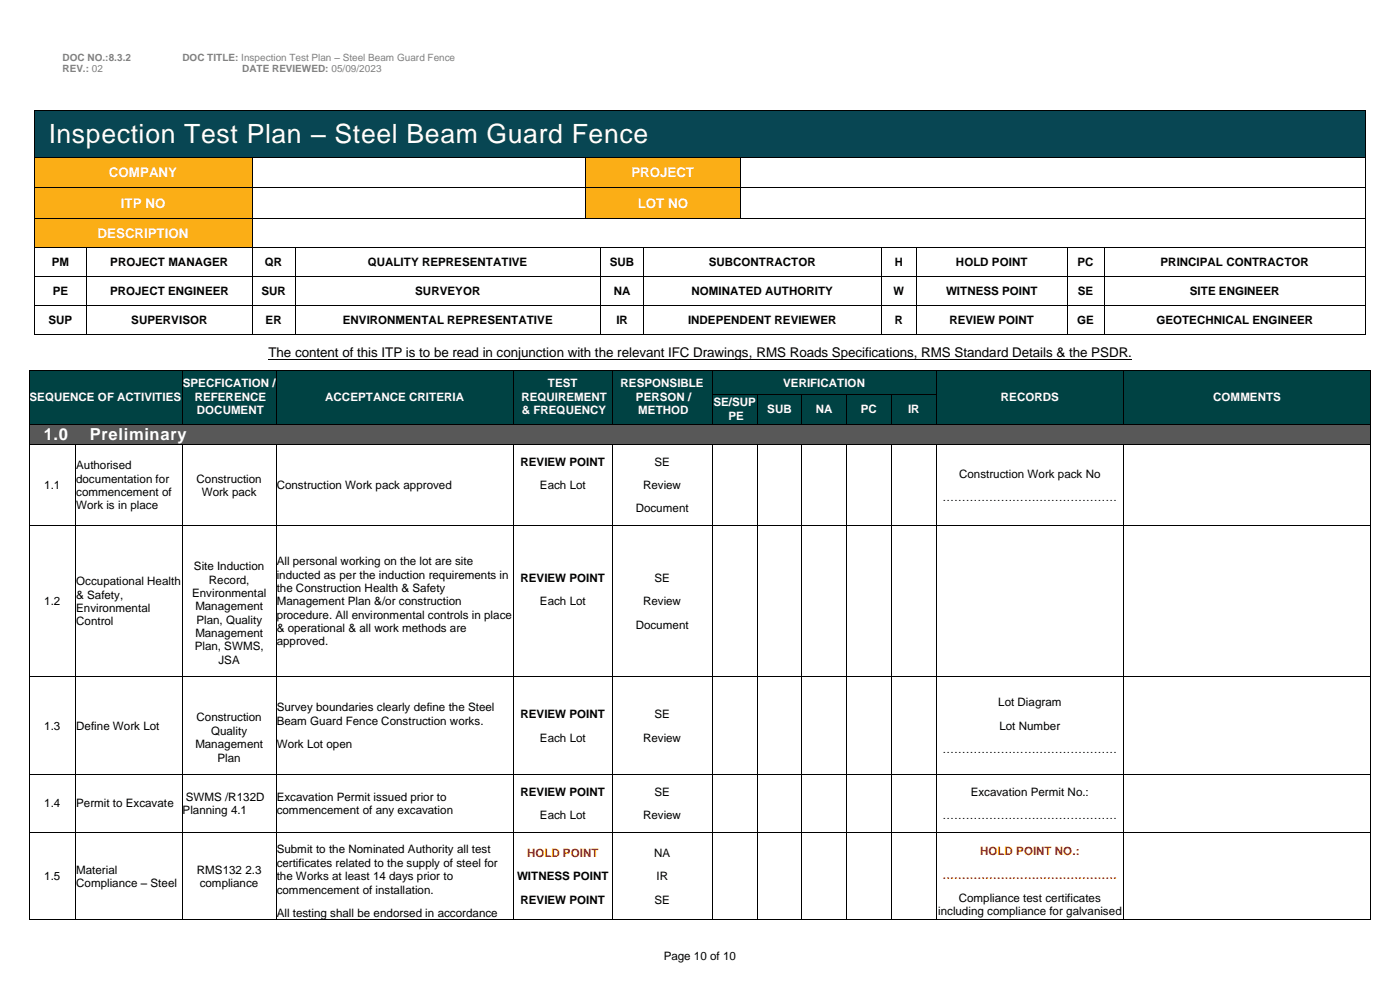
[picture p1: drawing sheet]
<svg xmlns="http://www.w3.org/2000/svg" width="297mm" height="210mm" viewBox="0 0 297 210" stroke-linecap="round" stroke-linejoin="round" font-family="sans-serif">
<defs><g id="words">
<text font-size="5.6" fill="#fff" x="10.3" y="30.4">Inspection Test Plan – Steel Beam Guard Fence</text>
<g font-size="3.5" fill="#fff">
<text x="9.3" y="93.4">1.0</text>
<text x="19.1" y="93.4">Preliminary</text>
</g>
<g font-size="2.8" fill="#fff">
<text x="23.1" y="37.6">COMPANY</text>
<text x="134" y="37.6">PROJECT</text>
<text x="25.7" y="44.2">ITP NO</text>
<text x="135.3" y="44.2">LOT NO</text>
<text x="20.7" y="50.5">DESCRIPTION</text>
</g>
<text font-size="2.8" x="56.9" y="75.8">The content of this ITP is to be read in conjunction with the relevant IFC Drawings, RMS Roads Specifications, RMS Standard Details &amp; the PSDR.</text>
<g font-size="2.5">
<text x="11" y="56.5">PM</text>
<text x="23.4" y="56.5">PROJECT MANAGER</text>
<text x="56.2" y="56.5">QR</text>
<text x="78.1" y="56.5">QUALITY REPRESENTATIVE</text>
<text x="129.4" y="56.5">SUB</text>
<text x="150.4" y="56.5">SUBCONTRACTOR</text>
<text x="189.8" y="56.5">H</text>
<text x="202.8" y="56.5">HOLD POINT</text>
<text x="228.6" y="56.5">PC</text>
<text x="246.2" y="56.5">PRINCIPAL CONTRACTOR</text>
<text x="11.2" y="62.6">PE</text>
<text x="23.4" y="62.6">PROJECT ENGINEER</text>
<text x="55.5" y="62.6">SUR</text>
<text x="88.1" y="62.6">SURVEYOR</text>
<text x="130.2" y="62.6">NA</text>
<text x="146.7" y="62.6">NOMINATED AUTHORITY</text>
<text x="189.6" y="62.6">W</text>
<text x="200.7" y="62.6">WITNESS POINT</text>
<text x="228.7" y="62.6">SE</text>
<text x="252.5" y="62.6">SITE ENGINEER</text>
<text x="10.3" y="68.7">SUP</text>
<text x="27.9" y="68.7">SUPERVISOR</text>
<text x="56.4" y="68.7">ER</text>
<text x="72.7" y="68.7">ENVIRONMENTAL REPRESENTATIVE</text>
<text x="130.8" y="68.7">IR</text>
<text x="146" y="68.7">INDEPENDENT REVIEWER</text>
<text x="189.8" y="68.7">R</text>
<text x="201.4" y="68.7">REVIEW POINT</text>
<text x="228.6" y="68.7">GE</text>
<text x="245.4" y="68.7">GEOTECHNICAL ENGINEER</text>
<text x="16.2" y="99.5">Authorised</text>
<text x="110.4" y="98.7">REVIEW POINT</text>
<text x="138.9" y="98.7">SE</text>
<text x="203.5" y="101.2">Construction Work pack No</text>
<text x="9.4" y="103.7">1.1</text>
<text x="16.2" y="102.3">documentation for</text>
<text x="16.2" y="105.1">commencement of</text>
<text x="16.2" y="108">Work is in place</text>
<text x="41.7" y="102.3">Construction</text>
<text x="42.8" y="105.1">Work pack</text>
<text x="58.7" y="103.7">Construction Work pack approved</text>
<text x="114.6" y="103.7">Each Lot</text>
<text x="136.5" y="103.7">Review</text>
<text x="200" y="106.2">………………………………………</text>
<text x="134.9" y="108.6">Document</text>
<text x="58.7" y="119.8">All personal working on the lot are site</text>
<text x="16.2" y="124.1">Occupational Health</text>
<text x="41.2" y="120.9">Site Induction</text>
<text x="44.3" y="123.7">Record,</text>
<text x="58.7" y="122.7">inducted as per the induction requirements in</text>
<text x="58.7" y="125.5">the Construction Health &amp; Safety</text>
<text x="110.4" y="123.4">REVIEW POINT</text>
<text x="138.9" y="123.4">SE</text>
<text x="9.4" y="128.3">1.2</text>
<text x="16.2" y="126.9">&amp; Safety,</text>
<text x="16.2" y="129.7">Environmental</text>
<text x="40.8" y="126.6">Environmental</text>
<text x="41.5" y="129.4">Management</text>
<text x="58.7" y="128.3">Management Plan &amp;/or construction</text>
<text x="58.7" y="131.2">procedure. All environmental controls in place</text>
<text x="114.6" y="128.3">Each Lot</text>
<text x="136.5" y="128.3">Review</text>
<text x="16.2" y="132.6">Control</text>
<text x="41.3" y="137.9">Plan, SWMS,</text>
<text x="41.5" y="135.1">Management</text>
<text x="41.7" y="132.2">Plan, Quality</text>
<text x="58.7" y="134">&amp; operational &amp; all work methods are</text>
<text x="58.7" y="136.8">approved.</text>
<text x="134.9" y="133.3">Document</text>
<text x="46.4" y="140.7">JSA</text>
<text x="211.8" y="149.8">Lot Diagram</text>
<text x="9.4" y="154.7">1.3</text>
<text x="16.2" y="154.7">Define Work Lot</text>
<text x="41.7" y="152.9">Construction</text>
<text x="44.8" y="155.8">Quality</text>
<text x="58.7" y="150.8">Survey boundaries clearly define the Steel</text>
<text x="58.7" y="153.7">Beam Guard Fence Construction works.</text>
<text x="110.4" y="152.3">REVIEW POINT</text>
<text x="138.9" y="152.3">SE</text>
<text x="212.1" y="154.7">Lot Number</text>
<text x="41.5" y="158.6">Management</text>
<text x="46.2" y="161.5">Plan</text>
<text x="58.7" y="158.6">Work Lot open</text>
<text x="114.6" y="157.2">Each Lot</text>
<text x="136.5" y="157.2">Review</text>
<text x="200" y="159.7">………………………………………</text>
<text x="9.4" y="171.2">1.4</text>
<text x="16.2" y="171.2">Permit to Excavate</text>
<text x="38.7" y="172.6">Planning 4.1</text>
<text x="39.4" y="169.8">SWMS /R132D</text>
<text x="58.7" y="169.8">Excavation Permit issued prior to</text>
<text x="58.7" y="172.6">commencement of any excavation</text>
<text x="110.4" y="168.7">REVIEW POINT</text>
<text x="114.6" y="173.7">Each Lot</text>
<text x="136.5" y="173.7">Review</text>
<text x="138.9" y="168.7">SE</text>
<text x="200" y="173.7">………………………………………</text>
<text x="206" y="168.7">Excavation Permit No.:</text>
<text x="16.2" y="185.2">Material</text>
<text x="41.8" y="185.2">RMS132 2.3</text>
<text x="58.7" y="180.9">Submit to the Nominated Authority all test</text>
<text x="58.7" y="183.8">certificates related to the supply of steel for</text>
<text x="138.8" y="181.6">NA</text>
<text x="9.4" y="186.6">1.5</text>
<text x="16.2" y="188">Compliance – Steel</text>
<text x="42.4" y="188">compliance</text>
<text x="58.7" y="186.6">the Works at least 14 days prior to</text>
<text x="58.7" y="189.4">commencement of installation.</text>
<text x="109.7" y="186.6">WITNESS POINT</text>
<text x="110.4" y="191.5">REVIEW POINT</text>
<text x="138.9" y="191.5">SE</text>
<text x="139.3" y="186.6">IR</text>
<text x="203.4" y="191.2">Compliance test certificates</text>
<text x="58.7" y="194.4">All testing shall be endorsed in accordance</text>
<text x="199.1" y="194">including compliance for galvanised</text>
<text x="140.8" y="203.5">Page 10 of 10</text>
</g>
<g font-size="2.5" fill="#fff">
<text x="38.8" y="82.1">SPECFICATION /</text>
<text x="116.3" y="82.1">TEST</text>
<text x="131.7" y="82.1">RESPONSIBLE</text>
<text x="166.2" y="82">VERIFICATION</text>
<text x="6.3" y="85">SEQUENCE OF ACTIVITIES</text>
<text x="41.3" y="85">REFERENCE</text>
<text x="41.8" y="87.8">DOCUMENT</text>
<text x="69" y="85">ACCEPTANCE CRITERIA</text>
<text x="110.6" y="85">REQUIREMENT</text>
<text x="110.7" y="87.8">&amp; FREQUENCY</text>
<text x="134.9" y="85">PERSON /</text>
<text x="135.4" y="87.8">METHOD</text>
<text x="151.4" y="86.1">SE/SUP</text>
<text x="154.5" y="89">PE</text>
<text x="162.8" y="87.6">SUB</text>
<text x="173.1" y="87.6">NA</text>
<text x="182.7" y="87.6">PC</text>
<text x="192.7" y="87.6">IR</text>
<text x="212.4" y="85">RECORDS</text>
<text x="257.4" y="85">COMMENTS</text>
</g>
<g font-size="2.5" fill="#f00">
<text x="111.8" y="181.6">HOLD POINT</text>
<text x="208" y="181.3">HOLD POINT NO.:</text>
<text x="200" y="186.3">………………………………………</text>
</g>
<g font-size="2.1" fill="#808080">
<text x="13.3" y="12.8">DOC NO.:8.3.2</text>
<text x="13.3" y="15.2">REV.: 02</text>
<text x="38.7" y="12.8">DOC TITLE: Inspection Test Plan – Steel Beam Guard Fence</text>
<text x="51.4" y="15.2">DATE REVIEWED: 05/09/2023</text>
</g>
</g></defs>
<g fill="#084653">
<path d="M7.3 23.4h282.4v9.8h-282.4z" fill-rule="evenodd"/>
<path d="M7.3 25.1h282.4v6.5h-282.4z" fill-rule="evenodd"/>
</g>
<g fill="#000">
<path d="M7.2 23.2h.1v.2h-.1z" fill-rule="evenodd"/>
<path d="M7.2 23.2h.1v.2h-.1z" fill-rule="evenodd"/>
<path d="M289.7 23.2h.2v.2h-.2z" fill-rule="evenodd"/>
<path d="M289.7 23.2h.2v.2h-.2z" fill-rule="evenodd"/>
</g>
<path d="M7.2 23.4v9.8M7.3 23.3h282.4M289.8 23.4v9.8" fill="none" stroke="#000" stroke-width=".21"/>
<g fill="#fbae16">
<path d="M7.3 33.5h46.1v6.3h-46.1z" fill-rule="evenodd"/>
<path d="M7.3 35h46.1v3.2h-46.1z" fill-rule="evenodd"/>
<path d="M124.3 33.5h32.7v6.3h-32.7z" fill-rule="evenodd"/>
<path d="M124.3 35h32.7v3.2h-32.7z" fill-rule="evenodd"/>
</g>
<g fill="#000">
<path d="M7.2 33.2h.1v.2h-.1z" fill-rule="evenodd"/>
<path d="M53.4 33.2h.2v.2h-.2z" fill-rule="evenodd"/>
<path d="M124.1 33.2h.2v.2h-.2z" fill-rule="evenodd"/>
<path d="M157 33.2h.2v.2h-.2z" fill-rule="evenodd"/>
<path d="M289.7 33.2h.2v.2h-.2z" fill-rule="evenodd"/>
</g>
<path d="M7.2 33.4v6.4M7.3 33.3h46.1M53.5 33.4v6.4M53.6 33.3h70.5M124.2 33.4v6.4M124.3 33.3h32.7M157.1 33.4v6.4M157.2 33.3h132.5M289.8 33.4v6.4" fill="none" stroke="#000" stroke-width=".21"/>
<g fill="#fbae16">
<path d="M7.3 39.9h46.1v6.4h-46.1z" fill-rule="evenodd"/>
<path d="M7.3 41.5h46.1v3.3h-46.1z" fill-rule="evenodd"/>
<path d="M124.3 39.9h32.7v6.4h-32.7z" fill-rule="evenodd"/>
<path d="M124.3 41.5h32.7v3.3h-32.7z" fill-rule="evenodd"/>
</g>
<g fill="#000">
<path d="M7.2 39.8h.1v.1h-.1z" fill-rule="evenodd"/>
<path d="M53.4 39.8h.2v.1h-.2z" fill-rule="evenodd"/>
<path d="M124.1 39.8h.2v.1h-.2z" fill-rule="evenodd"/>
<path d="M157 39.8h.2v.1h-.2z" fill-rule="evenodd"/>
<path d="M289.7 39.8h.2v.1h-.2z" fill-rule="evenodd"/>
</g>
<path d="M7.2 39.9v6.4M7.3 39.8h46.1M53.5 39.9v6.4M53.6 39.8h70.5M124.2 39.9v6.4M124.3 39.8h32.7M157.1 39.9v6.4M157.2 39.8h132.5M289.8 39.9v6.4" fill="none" stroke="#000" stroke-width=".21"/>
<g fill="#fbae16">
<path d="M7.3 46.5h46.1v5.9h-46.1z" fill-rule="evenodd"/>
<path d="M7.3 47.8h46.1v3.3h-46.1z" fill-rule="evenodd"/>
</g>
<g fill="#000">
<path d="M7.2 46.3h.1v.2h-.1z" fill-rule="evenodd"/>
<path d="M7.2 52.4h.1v.2h-.1z" fill-rule="evenodd"/>
<path d="M7.2 58.6h.1v.1h-.1z" fill-rule="evenodd"/>
<path d="M18.3 52.4h.2v.2h-.2z" fill-rule="evenodd"/>
<path d="M18.3 58.6h.2v.1h-.2z" fill-rule="evenodd"/>
<path d="M53.4 46.3h.2v.2h-.2z" fill-rule="evenodd"/>
<path d="M53.4 52.4h.2v.2h-.2z" fill-rule="evenodd"/>
<path d="M53.4 58.6h.2v.1h-.2z" fill-rule="evenodd"/>
<path d="M62.6 52.4h.1v.2h-.1z" fill-rule="evenodd"/>
<path d="M62.6 58.6h.1v.1h-.1z" fill-rule="evenodd"/>
<path d="M124.1 46.3h.2v.2h-.2z" fill-rule="evenodd"/>
<path d="M127.4 52.4h.1v.2h-.1z" fill-rule="evenodd"/>
<path d="M127.4 58.6h.1v.1h-.1z" fill-rule="evenodd"/>
<path d="M136.5 52.4h.1v.2h-.1z" fill-rule="evenodd"/>
<path d="M136.5 58.6h.1v.1h-.1z" fill-rule="evenodd"/>
<path d="M157 46.3h.2v.2h-.2z" fill-rule="evenodd"/>
<path d="M187 52.4h.1v.2h-.1z" fill-rule="evenodd"/>
<path d="M187 58.6h.1v.1h-.1z" fill-rule="evenodd"/>
<path d="M194.4 52.4h.1v.2h-.1z" fill-rule="evenodd"/>
<path d="M194.4 58.6h.1v.1h-.1z" fill-rule="evenodd"/>
<path d="M226.3 52.4h.2v.2h-.2z" fill-rule="evenodd"/>
<path d="M226.3 58.6h.2v.1h-.2z" fill-rule="evenodd"/>
<path d="M234.2 52.4h.2v.2h-.2z" fill-rule="evenodd"/>
<path d="M234.2 58.6h.2v.1h-.2z" fill-rule="evenodd"/>
<path d="M289.7 46.3h.2v.2h-.2z" fill-rule="evenodd"/>
<path d="M289.7 52.4h.2v.2h-.2z" fill-rule="evenodd"/>
<path d="M289.7 58.6h.2v.1h-.2z" fill-rule="evenodd"/>
<path d="M7.2 64.7h.1v.1h-.1z" fill-rule="evenodd"/>
<path d="M7.2 70.8h.1v.2h-.1z" fill-rule="evenodd"/>
<path d="M7.2 70.8h.1v.2h-.1z" fill-rule="evenodd"/>
<path d="M18.3 64.7h.2v.1h-.2z" fill-rule="evenodd"/>
<path d="M18.3 70.8h.2v.2h-.2z" fill-rule="evenodd"/>
<path d="M53.4 64.7h.2v.1h-.2z" fill-rule="evenodd"/>
<path d="M53.4 70.8h.2v.2h-.2z" fill-rule="evenodd"/>
<path d="M62.6 64.7h.1v.1h-.1z" fill-rule="evenodd"/>
<path d="M62.6 70.8h.1v.2h-.1z" fill-rule="evenodd"/>
<path d="M127.4 64.7h.1v.1h-.1z" fill-rule="evenodd"/>
<path d="M127.4 70.8h.1v.2h-.1z" fill-rule="evenodd"/>
<path d="M136.5 64.7h.1v.1h-.1z" fill-rule="evenodd"/>
<path d="M136.5 70.8h.1v.2h-.1z" fill-rule="evenodd"/>
<path d="M187 64.7h.1v.1h-.1z" fill-rule="evenodd"/>
<path d="M187 70.8h.1v.2h-.1z" fill-rule="evenodd"/>
<path d="M194.4 64.7h.1v.1h-.1z" fill-rule="evenodd"/>
<path d="M194.4 70.8h.1v.2h-.1z" fill-rule="evenodd"/>
<path d="M226.3 64.7h.2v.1h-.2z" fill-rule="evenodd"/>
<path d="M226.3 70.8h.2v.2h-.2z" fill-rule="evenodd"/>
<path d="M234.2 64.7h.2v.1h-.2z" fill-rule="evenodd"/>
<path d="M234.2 70.8h.2v.2h-.2z" fill-rule="evenodd"/>
<path d="M289.7 64.7h.2v.1h-.2z" fill-rule="evenodd"/>
<path d="M289.7 70.8h.2v.2h-.2z" fill-rule="evenodd"/>
<path d="M289.7 70.8h.2v.2h-.2z" fill-rule="evenodd"/>
</g>
<g fill="none" stroke="#000" stroke-width=".21">
<path d="M7.2 46.5v5.9M7.2 52.6v6M7.2 58.7v6M7.3 46.4h46.1M7.3 52.5h11M7.3 58.6h11M18.4 52.6v6M18.4 58.7v6M18.5 52.5h34.9M18.5 58.6h34.9M53.5 46.5v5.9M53.5 52.6v6"/>
<path d="M53.5 58.7v6M53.6 46.4h70.5M53.6 52.5h9M53.6 58.6h9M62.7 52.6v6M62.7 58.7v6M62.7 52.5h64.7M62.7 58.6h64.7M124.3 46.4h32.7M127.4 52.6v6M127.4 58.7v6M127.5 52.5h9"/>
<path d="M127.5 58.6h9M136.5 52.6v6M136.5 58.7v6M136.6 52.5h50.4M136.6 58.6h50.4M157.2 46.4h132.5M187.1 52.6v6M187.1 58.7v6M187.1 52.5h7.3M187.1 58.6h7.3M194.5 52.6v6M194.5 58.7v6"/>
<path d="M194.5 52.5h31.8M194.5 58.6h31.8M226.4 52.6v6M226.4 58.7v6M226.5 52.5h7.7M226.5 58.6h7.7M234.3 52.6v6M234.3 58.7v6M234.4 52.5h55.3M234.4 58.6h55.3M289.8 46.5v5.9M289.8 52.6v6"/>
<path d="M289.8 58.7v6M7.2 64.8v6M7.3 64.7h11M7.3 70.9h11M18.4 64.8v6M18.5 64.7h34.9M18.5 70.9h34.9M53.5 64.8v6M53.6 64.7h9M53.6 70.9h9M56.9 76.2h183.2M62.7 64.8v6"/>
<path d="M62.7 64.7h64.7M62.7 70.9h64.7M127.4 64.8v6M127.5 64.7h9M127.5 70.9h9M136.5 64.8v6M136.6 64.7h50.4M136.6 70.9h50.4M187.1 64.8v6M187.1 64.7h7.3M187.1 70.9h7.3M194.5 64.8v6"/>
<path d="M194.5 64.7h31.8M194.5 70.9h31.8M226.4 64.8v6M226.5 64.7h7.7M226.5 70.9h7.7M234.3 64.8v6M234.4 64.7h55.3M234.4 70.9h55.3M289.8 64.8v6"/>
</g>
<g fill="#004243">
<path d="M6.3 78.6h32.2v10.9h-32.2z" fill-rule="evenodd"/>
<path d="M6.3 82.7h32.2v2.8h-32.2z" fill-rule="evenodd"/>
<path d="M38.7 78.6h19.8v10.9h-19.8z" fill-rule="evenodd"/>
<path d="M38.7 79.8h19.8v2.9h-19.8z" fill-rule="evenodd"/>
<path d="M38.7 82.7h19.8v2.8h-19.8z" fill-rule="evenodd"/>
<path d="M38.7 85.5h19.8v2.8h-19.8z" fill-rule="evenodd"/>
<path d="M58.7 78.6h50.1v10.9h-50.1z" fill-rule="evenodd"/>
<path d="M58.7 82.7h50.1v2.8h-50.1z" fill-rule="evenodd"/>
<path d="M109 78.6h20.8v10.9h-20.8z" fill-rule="evenodd"/>
<path d="M109 79.8h20.8v2.9h-20.8z" fill-rule="evenodd"/>
<path d="M109 82.7h20.8v2.8h-20.8z" fill-rule="evenodd"/>
<path d="M109 85.5h20.8v2.8h-20.8z" fill-rule="evenodd"/>
<path d="M130 78.6h21.1v10.9h-21.1z" fill-rule="evenodd"/>
<path d="M130 79.8h21.1v2.9h-21.1z" fill-rule="evenodd"/>
<path d="M130 82.7h21.1v2.8h-21.1z" fill-rule="evenodd"/>
<path d="M130 85.5h21.1v2.8h-21.1z" fill-rule="evenodd"/>
<path d="M151.2 78.6h47.4v5h-47.4z" fill-rule="evenodd"/>
<path d="M151.2 79.7h47.4v2.9h-47.4z" fill-rule="evenodd"/>
<path d="M198.8 78.6h39.5v10.9h-39.5z" fill-rule="evenodd"/>
<path d="M198.8 82.7h39.5v2.8h-39.5z" fill-rule="evenodd"/>
<path d="M238.5 78.6h52.3v10.9h-52.3z" fill-rule="evenodd"/>
<path d="M238.5 82.7h52.3v2.8h-52.3z" fill-rule="evenodd"/>
</g>
<g fill="#000">
<path d="M6.1 78.5h.2v.1h-.2z" fill-rule="evenodd"/>
<path d="M6.1 78.5h.2v.1h-.2z" fill-rule="evenodd"/>
<path d="M38.6 78.5h.1v.1h-.1z" fill-rule="evenodd"/>
<path d="M58.6 78.5h.1v.1h-.1z" fill-rule="evenodd"/>
<path d="M108.9 78.5h.1v.1h-.1z" fill-rule="evenodd"/>
<path d="M129.8 78.5h.2v.1h-.2z" fill-rule="evenodd"/>
<path d="M151.1 78.5h.1v.1h-.1z" fill-rule="evenodd"/>
<path d="M198.6 78.5h.2v.1h-.2z" fill-rule="evenodd"/>
<path d="M238.3 78.5h.2v.1h-.2z" fill-rule="evenodd"/>
<path d="M290.8 78.5h.2v.1h-.2z" fill-rule="evenodd"/>
<path d="M290.8 78.5h.2v.1h-.2z" fill-rule="evenodd"/>
</g>
<g fill="none" stroke="#000" stroke-width=".21">
<path d="M6.2 78.6v5M6.3 78.5h32.3M38.7 78.6v5M38.7 78.5h19.9M58.6 78.6v5M58.7 78.5h50.2M108.9 78.6v5M109 78.5h20.8M129.9 78.6v5M130 78.5h21.1M151.1 78.6v5M151.2 78.5h47.4"/>
<path d="M198.7 78.6v5M198.8 78.5h39.5M238.4 78.6v5M238.5 78.5h52.3M290.9 78.6v5"/>
</g>
<g fill="#004243">
<path d="M151.2 83.8h9.4v5.7h-9.4z" fill-rule="evenodd"/>
<path d="M151.2 83.8h9.4v2.8h-9.4z" fill-rule="evenodd"/>
<path d="M151.2 86.6h9.4v2.9h-9.4z" fill-rule="evenodd"/>
<path d="M160.8 83.8h9.3v5.7h-9.3z" fill-rule="evenodd"/>
<path d="M160.8 85.2h9.3v2.9h-9.3z" fill-rule="evenodd"/>
<path d="M170.2 83.8h9.4v5.7h-9.4z" fill-rule="evenodd"/>
<path d="M170.2 85.2h9.4v2.9h-9.4z" fill-rule="evenodd"/>
<path d="M179.7 83.8h9.4v5.7h-9.4z" fill-rule="evenodd"/>
<path d="M179.7 85.2h9.4v2.9h-9.4z" fill-rule="evenodd"/>
<path d="M189.3 83.8h9.3v5.7h-9.3z" fill-rule="evenodd"/>
<path d="M189.3 85.2h9.3v2.9h-9.3z" fill-rule="evenodd"/>
</g>
<g fill="#000">
<path d="M6.1 83.6h.2v.2h-.2z" fill-rule="evenodd"/>
<path d="M6.1 89.5h.2v.4h-.2z" fill-rule="evenodd"/>
<path d="M38.6 83.6h.1v.2h-.1z" fill-rule="evenodd"/>
<path d="M38.6 89.5h.1v.4h-.1z" fill-rule="evenodd"/>
<path d="M58.6 83.6h.1v.2h-.1z" fill-rule="evenodd"/>
<path d="M58.6 89.5h.1v.4h-.1z" fill-rule="evenodd"/>
<path d="M108.9 83.6h.1v.2h-.1z" fill-rule="evenodd"/>
<path d="M108.9 89.5h.1v.4h-.1z" fill-rule="evenodd"/>
<path d="M129.8 83.6h.2v.2h-.2z" fill-rule="evenodd"/>
<path d="M129.8 89.5h.2v.4h-.2z" fill-rule="evenodd"/>
<path d="M151.1 83.6h.1v.2h-.1z" fill-rule="evenodd"/>
<path d="M151.1 89.5h.1v.4h-.1z" fill-rule="evenodd"/>
<path d="M160.6 83.6h.2v.2h-.2z" fill-rule="evenodd"/>
<path d="M160.6 89.5h.2v.4h-.2z" fill-rule="evenodd"/>
<path d="M170.1 83.6h.1v.2h-.1z" fill-rule="evenodd"/>
<path d="M170.1 89.5h.1v.4h-.1z" fill-rule="evenodd"/>
<path d="M179.6 83.6h.1v.2h-.1z" fill-rule="evenodd"/>
<path d="M179.6 89.5h.1v.4h-.1z" fill-rule="evenodd"/>
<path d="M189.1 83.6h.2v.2h-.2z" fill-rule="evenodd"/>
<path d="M189.1 89.5h.2v.4h-.2z" fill-rule="evenodd"/>
<path d="M198.6 83.6h.2v.2h-.2z" fill-rule="evenodd"/>
<path d="M198.6 89.5h.2v.4h-.2z" fill-rule="evenodd"/>
<path d="M238.3 83.6h.2v.2h-.2z" fill-rule="evenodd"/>
<path d="M238.3 89.5h.2v.4h-.2z" fill-rule="evenodd"/>
<path d="M290.8 83.6h.2v.2h-.2z" fill-rule="evenodd"/>
<path d="M290.8 89.5h.2v.4h-.2z" fill-rule="evenodd"/>
</g>
<g fill="none" stroke="#000" stroke-width=".21">
<path d="M6.2 83.8v5.7M38.7 83.8v5.7M58.6 83.8v5.7M108.9 83.8v5.7M129.9 83.8v5.7M151.1 83.8v5.7M151.2 83.7h9.4M160.7 83.8v5.7M160.8 83.7h9.3M170.2 83.8v5.7M170.2 83.7h9.4M179.6 83.8v5.7"/>
<path d="M179.7 83.7h9.4M189.2 83.8v5.7M189.3 83.7h9.3M198.7 83.8v5.7M238.4 83.8v5.7M290.9 83.8v5.7"/>
</g>
<path d="M6.3 89.7h32.2M38.7 89.7h19.8M58.7 89.7h50.1M109 89.7h20.8M130 89.7h21.1M151.2 89.7h9.4M160.8 89.7h9.3M170.2 89.7h9.4M179.7 89.7h9.4M189.3 89.7h9.3M198.8 89.7h39.5M238.5 89.7h52.3" fill="none" stroke="#004243" stroke-width=".42"/>
<g fill="#585858">
<path d="M6.3 90.1h284.5v4h-284.5z" fill-rule="evenodd"/>
<path d="M6.3 90.1h284.5v4h-284.5z" fill-rule="evenodd"/>
</g>
<g fill="#000">
<path d="M6.1 89.9h.2v.2h-.2z" fill-rule="evenodd"/>
<path d="M6.1 94.1h.2v.2h-.2z" fill-rule="evenodd"/>
<path d="M16 94.1h.2v.2h-.2z" fill-rule="evenodd"/>
<path d="M38.6 89.9h.1v.2h-.1z" fill-rule="evenodd"/>
<path d="M38.6 94.1h.1v.2h-.1z" fill-rule="evenodd"/>
<path d="M58.6 89.9h.1v.2h-.1z" fill-rule="evenodd"/>
<path d="M58.6 94.1h.1v.2h-.1z" fill-rule="evenodd"/>
<path d="M108.9 89.9h.1v.2h-.1z" fill-rule="evenodd"/>
<path d="M108.9 94.1h.1v.2h-.1z" fill-rule="evenodd"/>
<path d="M129.8 89.9h.2v.2h-.2z" fill-rule="evenodd"/>
<path d="M129.8 94.1h.2v.2h-.2z" fill-rule="evenodd"/>
<path d="M151.1 89.9h.1v.2h-.1z" fill-rule="evenodd"/>
<path d="M151.1 94.1h.1v.2h-.1z" fill-rule="evenodd"/>
<path d="M160.6 89.9h.2v.2h-.2z" fill-rule="evenodd"/>
<path d="M160.6 94.1h.2v.2h-.2z" fill-rule="evenodd"/>
<path d="M170.1 89.9h.1v.2h-.1z" fill-rule="evenodd"/>
<path d="M170.1 94.1h.1v.2h-.1z" fill-rule="evenodd"/>
<path d="M179.6 89.9h.1v.2h-.1z" fill-rule="evenodd"/>
<path d="M179.6 94.1h.1v.2h-.1z" fill-rule="evenodd"/>
<path d="M189.1 89.9h.2v.2h-.2z" fill-rule="evenodd"/>
<path d="M189.1 94.1h.2v.2h-.2z" fill-rule="evenodd"/>
<path d="M198.6 89.9h.2v.2h-.2z" fill-rule="evenodd"/>
<path d="M198.6 94.1h.2v.2h-.2z" fill-rule="evenodd"/>
<path d="M238.3 89.9h.2v.2h-.2z" fill-rule="evenodd"/>
<path d="M238.3 94.1h.2v.2h-.2z" fill-rule="evenodd"/>
<path d="M290.8 89.9h.2v.2h-.2z" fill-rule="evenodd"/>
<path d="M290.8 94.1h.2v.2h-.2z" fill-rule="evenodd"/>
<path d="M6.1 111.3h.2v.1h-.2z" fill-rule="evenodd"/>
<path d="M16 111.3h.2v.1h-.2z" fill-rule="evenodd"/>
<path d="M38.6 111.3h.1v.1h-.1z" fill-rule="evenodd"/>
<path d="M58.6 111.3h.1v.1h-.1z" fill-rule="evenodd"/>
<path d="M108.9 111.3h.1v.1h-.1z" fill-rule="evenodd"/>
<path d="M129.8 111.3h.2v.1h-.2z" fill-rule="evenodd"/>
<path d="M151.1 111.3h.1v.1h-.1z" fill-rule="evenodd"/>
<path d="M160.6 111.3h.2v.1h-.2z" fill-rule="evenodd"/>
<path d="M170.1 111.3h.1v.1h-.1z" fill-rule="evenodd"/>
<path d="M179.6 111.3h.1v.1h-.1z" fill-rule="evenodd"/>
<path d="M189.1 111.3h.2v.1h-.2z" fill-rule="evenodd"/>
<path d="M198.6 111.3h.2v.1h-.2z" fill-rule="evenodd"/>
<path d="M238.3 111.3h.2v.1h-.2z" fill-rule="evenodd"/>
<path d="M290.8 111.3h.2v.1h-.2z" fill-rule="evenodd"/>
<path d="M6.1 143.4h.2v.1h-.2z" fill-rule="evenodd"/>
<path d="M16 143.4h.2v.1h-.2z" fill-rule="evenodd"/>
<path d="M38.6 143.4h.1v.1h-.1z" fill-rule="evenodd"/>
<path d="M58.6 143.4h.1v.1h-.1z" fill-rule="evenodd"/>
<path d="M108.9 143.4h.1v.1h-.1z" fill-rule="evenodd"/>
<path d="M129.8 143.4h.2v.1h-.2z" fill-rule="evenodd"/>
<path d="M151.1 143.4h.1v.1h-.1z" fill-rule="evenodd"/>
<path d="M160.6 143.4h.2v.1h-.2z" fill-rule="evenodd"/>
<path d="M170.1 143.4h.1v.1h-.1z" fill-rule="evenodd"/>
<path d="M179.6 143.4h.1v.1h-.1z" fill-rule="evenodd"/>
<path d="M189.1 143.4h.2v.1h-.2z" fill-rule="evenodd"/>
<path d="M198.6 143.4h.2v.1h-.2z" fill-rule="evenodd"/>
<path d="M238.3 143.4h.2v.1h-.2z" fill-rule="evenodd"/>
<path d="M290.8 143.4h.2v.1h-.2z" fill-rule="evenodd"/>
<path d="M6.1 164.1h.2v.2h-.2z" fill-rule="evenodd"/>
<path d="M6.1 176.3h.2v.2h-.2z" fill-rule="evenodd"/>
<path d="M16 164.1h.2v.2h-.2z" fill-rule="evenodd"/>
<path d="M16 176.3h.2v.2h-.2z" fill-rule="evenodd"/>
<path d="M38.6 164.1h.1v.2h-.1z" fill-rule="evenodd"/>
<path d="M38.6 176.3h.1v.2h-.1z" fill-rule="evenodd"/>
<path d="M58.6 164.1h.1v.2h-.1z" fill-rule="evenodd"/>
<path d="M58.6 176.3h.1v.2h-.1z" fill-rule="evenodd"/>
<path d="M108.9 164.1h.1v.2h-.1z" fill-rule="evenodd"/>
<path d="M108.9 176.3h.1v.2h-.1z" fill-rule="evenodd"/>
<path d="M129.8 164.1h.2v.2h-.2z" fill-rule="evenodd"/>
<path d="M129.8 176.3h.2v.2h-.2z" fill-rule="evenodd"/>
<path d="M151.1 164.1h.1v.2h-.1z" fill-rule="evenodd"/>
<path d="M151.1 176.3h.1v.2h-.1z" fill-rule="evenodd"/>
<path d="M160.6 164.1h.2v.2h-.2z" fill-rule="evenodd"/>
<path d="M160.6 176.3h.2v.2h-.2z" fill-rule="evenodd"/>
<path d="M170.1 164.1h.1v.2h-.1z" fill-rule="evenodd"/>
<path d="M170.1 176.3h.1v.2h-.1z" fill-rule="evenodd"/>
<path d="M179.6 164.1h.1v.2h-.1z" fill-rule="evenodd"/>
<path d="M179.6 176.3h.1v.2h-.1z" fill-rule="evenodd"/>
<path d="M189.1 164.1h.2v.2h-.2z" fill-rule="evenodd"/>
<path d="M189.1 176.3h.2v.2h-.2z" fill-rule="evenodd"/>
<path d="M198.6 164.1h.2v.2h-.2z" fill-rule="evenodd"/>
<path d="M198.6 176.3h.2v.2h-.2z" fill-rule="evenodd"/>
<path d="M238.3 164.1h.2v.2h-.2z" fill-rule="evenodd"/>
<path d="M238.3 176.3h.2v.2h-.2z" fill-rule="evenodd"/>
<path d="M290.8 164.1h.2v.2h-.2z" fill-rule="evenodd"/>
<path d="M290.8 176.3h.2v.2h-.2z" fill-rule="evenodd"/>
<path d="M6.1 194.9h.2v.2h-.2z" fill-rule="evenodd"/>
<path d="M6.1 194.9h.2v.2h-.2z" fill-rule="evenodd"/>
<path d="M16 194.9h.2v.2h-.2z" fill-rule="evenodd"/>
<path d="M38.6 194.9h.1v.2h-.1z" fill-rule="evenodd"/>
<path d="M58.6 194.9h.1v.2h-.1z" fill-rule="evenodd"/>
<path d="M108.9 194.9h.1v.2h-.1z" fill-rule="evenodd"/>
<path d="M129.8 194.9h.2v.2h-.2z" fill-rule="evenodd"/>
<path d="M151.1 194.9h.1v.2h-.1z" fill-rule="evenodd"/>
<path d="M160.6 194.9h.2v.2h-.2z" fill-rule="evenodd"/>
<path d="M170.1 194.9h.1v.2h-.1z" fill-rule="evenodd"/>
<path d="M179.6 194.9h.1v.2h-.1z" fill-rule="evenodd"/>
<path d="M189.1 194.9h.2v.2h-.2z" fill-rule="evenodd"/>
<path d="M198.6 194.9h.2v.2h-.2z" fill-rule="evenodd"/>
<path d="M238.3 194.9h.2v.2h-.2z" fill-rule="evenodd"/>
<path d="M290.8 194.9h.2v.2h-.2z" fill-rule="evenodd"/>
<path d="M290.8 194.9h.2v.2h-.2z" fill-rule="evenodd"/>
</g>
<g fill="none" stroke="#000" stroke-width=".21">
<path d="M6.2 90.1v4M6.2 94.3v17M6.3 90h32.3M6.3 94.2h9.7M16.1 94.3v17M16.2 94.2h22.4M38.7 94.3v17M38.7 90h19.9M38.7 94.2h19.9M58.6 94.3v17M58.7 90h50.2M58.7 94.2h50.2"/>
<path d="M108.9 94.3v17M109 90h20.8M109 94.2h20.8M129.9 94.3v17M130 90h21.1M130 94.2h21.1M151.1 94.3v17M151.2 90h9.4M151.2 94.2h9.4M160.7 94.3v17M160.8 90h9.3M160.8 94.2h9.3"/>
<path d="M170.2 94.3v17M170.2 90h9.4M170.2 94.2h9.4M179.6 94.3v17M179.7 90h9.4M179.7 94.2h9.4M189.2 94.3v17M189.3 90h9.3M189.3 94.2h9.3M198.7 94.3v17M198.8 90h39.5M198.8 94.2h39.5"/>
<path d="M238.4 94.3v17M238.5 90h52.3M238.5 94.2h52.3M290.9 90.1v4M290.9 94.3v17M6.2 111.4v32M6.3 111.4h9.7M16.1 111.4v32M16.2 111.4h22.4M38.7 111.4v32M38.7 111.4h19.9M58.6 111.4v32"/>
<path d="M58.7 111.4h50.2M108.9 111.4v32M109 111.4h20.8M129.9 111.4v32M130 111.4h21.1M151.1 111.4v32M151.2 111.4h9.4M160.7 111.4v32M160.8 111.4h9.3M170.2 111.4v32M170.2 111.4h9.4M179.6 111.4v32"/>
<path d="M179.7 111.4h9.4M189.2 111.4v32M189.3 111.4h9.3M198.7 111.4v32M198.8 111.4h39.5M238.4 111.4v32M238.5 111.4h52.3M290.9 111.4v32M6.2 143.5v20.6M6.3 143.5h9.7M16.1 143.5v20.6M16.2 143.5h22.4"/>
<path d="M38.7 143.5v20.6M38.7 143.5h19.9M58.6 143.5v20.6M58.7 143.5h50.2M108.9 143.5v20.6M109 143.5h20.8M129.9 143.5v20.6M130 143.5h21.1M151.1 143.5v20.6M151.2 143.5h9.4M160.7 143.5v20.6M160.8 143.5h9.3"/>
<path d="M170.2 143.5v20.6M170.2 143.5h9.4M179.6 143.5v20.6M179.7 143.5h9.4M189.2 143.5v20.6M189.3 143.5h9.3M198.7 143.5v20.6M198.8 143.5h39.5M238.4 143.5v20.6M238.5 143.5h52.3M290.9 143.5v20.6M6.2 164.3v12"/>
<path d="M6.2 176.5v18.4M6.3 164.2h9.7M6.3 176.4h9.7M16.1 164.3v12M16.1 176.5v18.4M16.2 164.2h22.4M16.2 176.4h22.4M38.7 164.3v12M38.7 176.5v18.4M38.7 164.2h19.9M38.7 176.4h19.9M58.6 164.3v12"/>
<path d="M58.6 176.5v18.4M58.7 164.2h50.2M58.7 176.4h50.2M108.9 164.3v12M108.9 176.5v18.4M109 164.2h20.8M109 176.4h20.8M129.9 164.3v12M129.9 176.5v18.4M130 164.2h21.1M130 176.4h21.1M151.1 164.3v12"/>
<path d="M151.1 176.5v18.4M151.2 164.2h9.4M151.2 176.4h9.4M160.7 164.3v12M160.7 176.5v18.4M160.8 164.2h9.3M160.8 176.4h9.3M170.2 164.3v12M170.2 176.5v18.4M170.2 164.2h9.4M170.2 176.4h9.4M179.6 164.3v12"/>
<path d="M179.6 176.5v18.4M179.7 164.2h9.4M179.7 176.4h9.4M189.2 164.3v12M189.2 176.5v18.4M189.3 164.2h9.3M189.3 176.4h9.3M198.7 164.3v12M198.7 176.5v18.4M198.8 164.2h39.5M198.8 176.4h39.5M238.4 164.3v12"/>
<path d="M238.4 176.5v18.4M238.5 164.2h52.3M238.5 176.4h52.3M290.9 164.3v12M290.9 176.5v18.4M6.3 195h9.7M16.2 195h22.4M38.7 195h19.9M58.7 195h50.2M109 195h20.8M130 195h21.1M151.2 195h9.4"/>
<path d="M160.8 195h9.3M170.2 195h9.4M179.7 195h9.4M189.3 195h9.3M198.8 195h39.5M238.5 195h52.3"/>
</g>
<use href="#words"/>
</svg>
